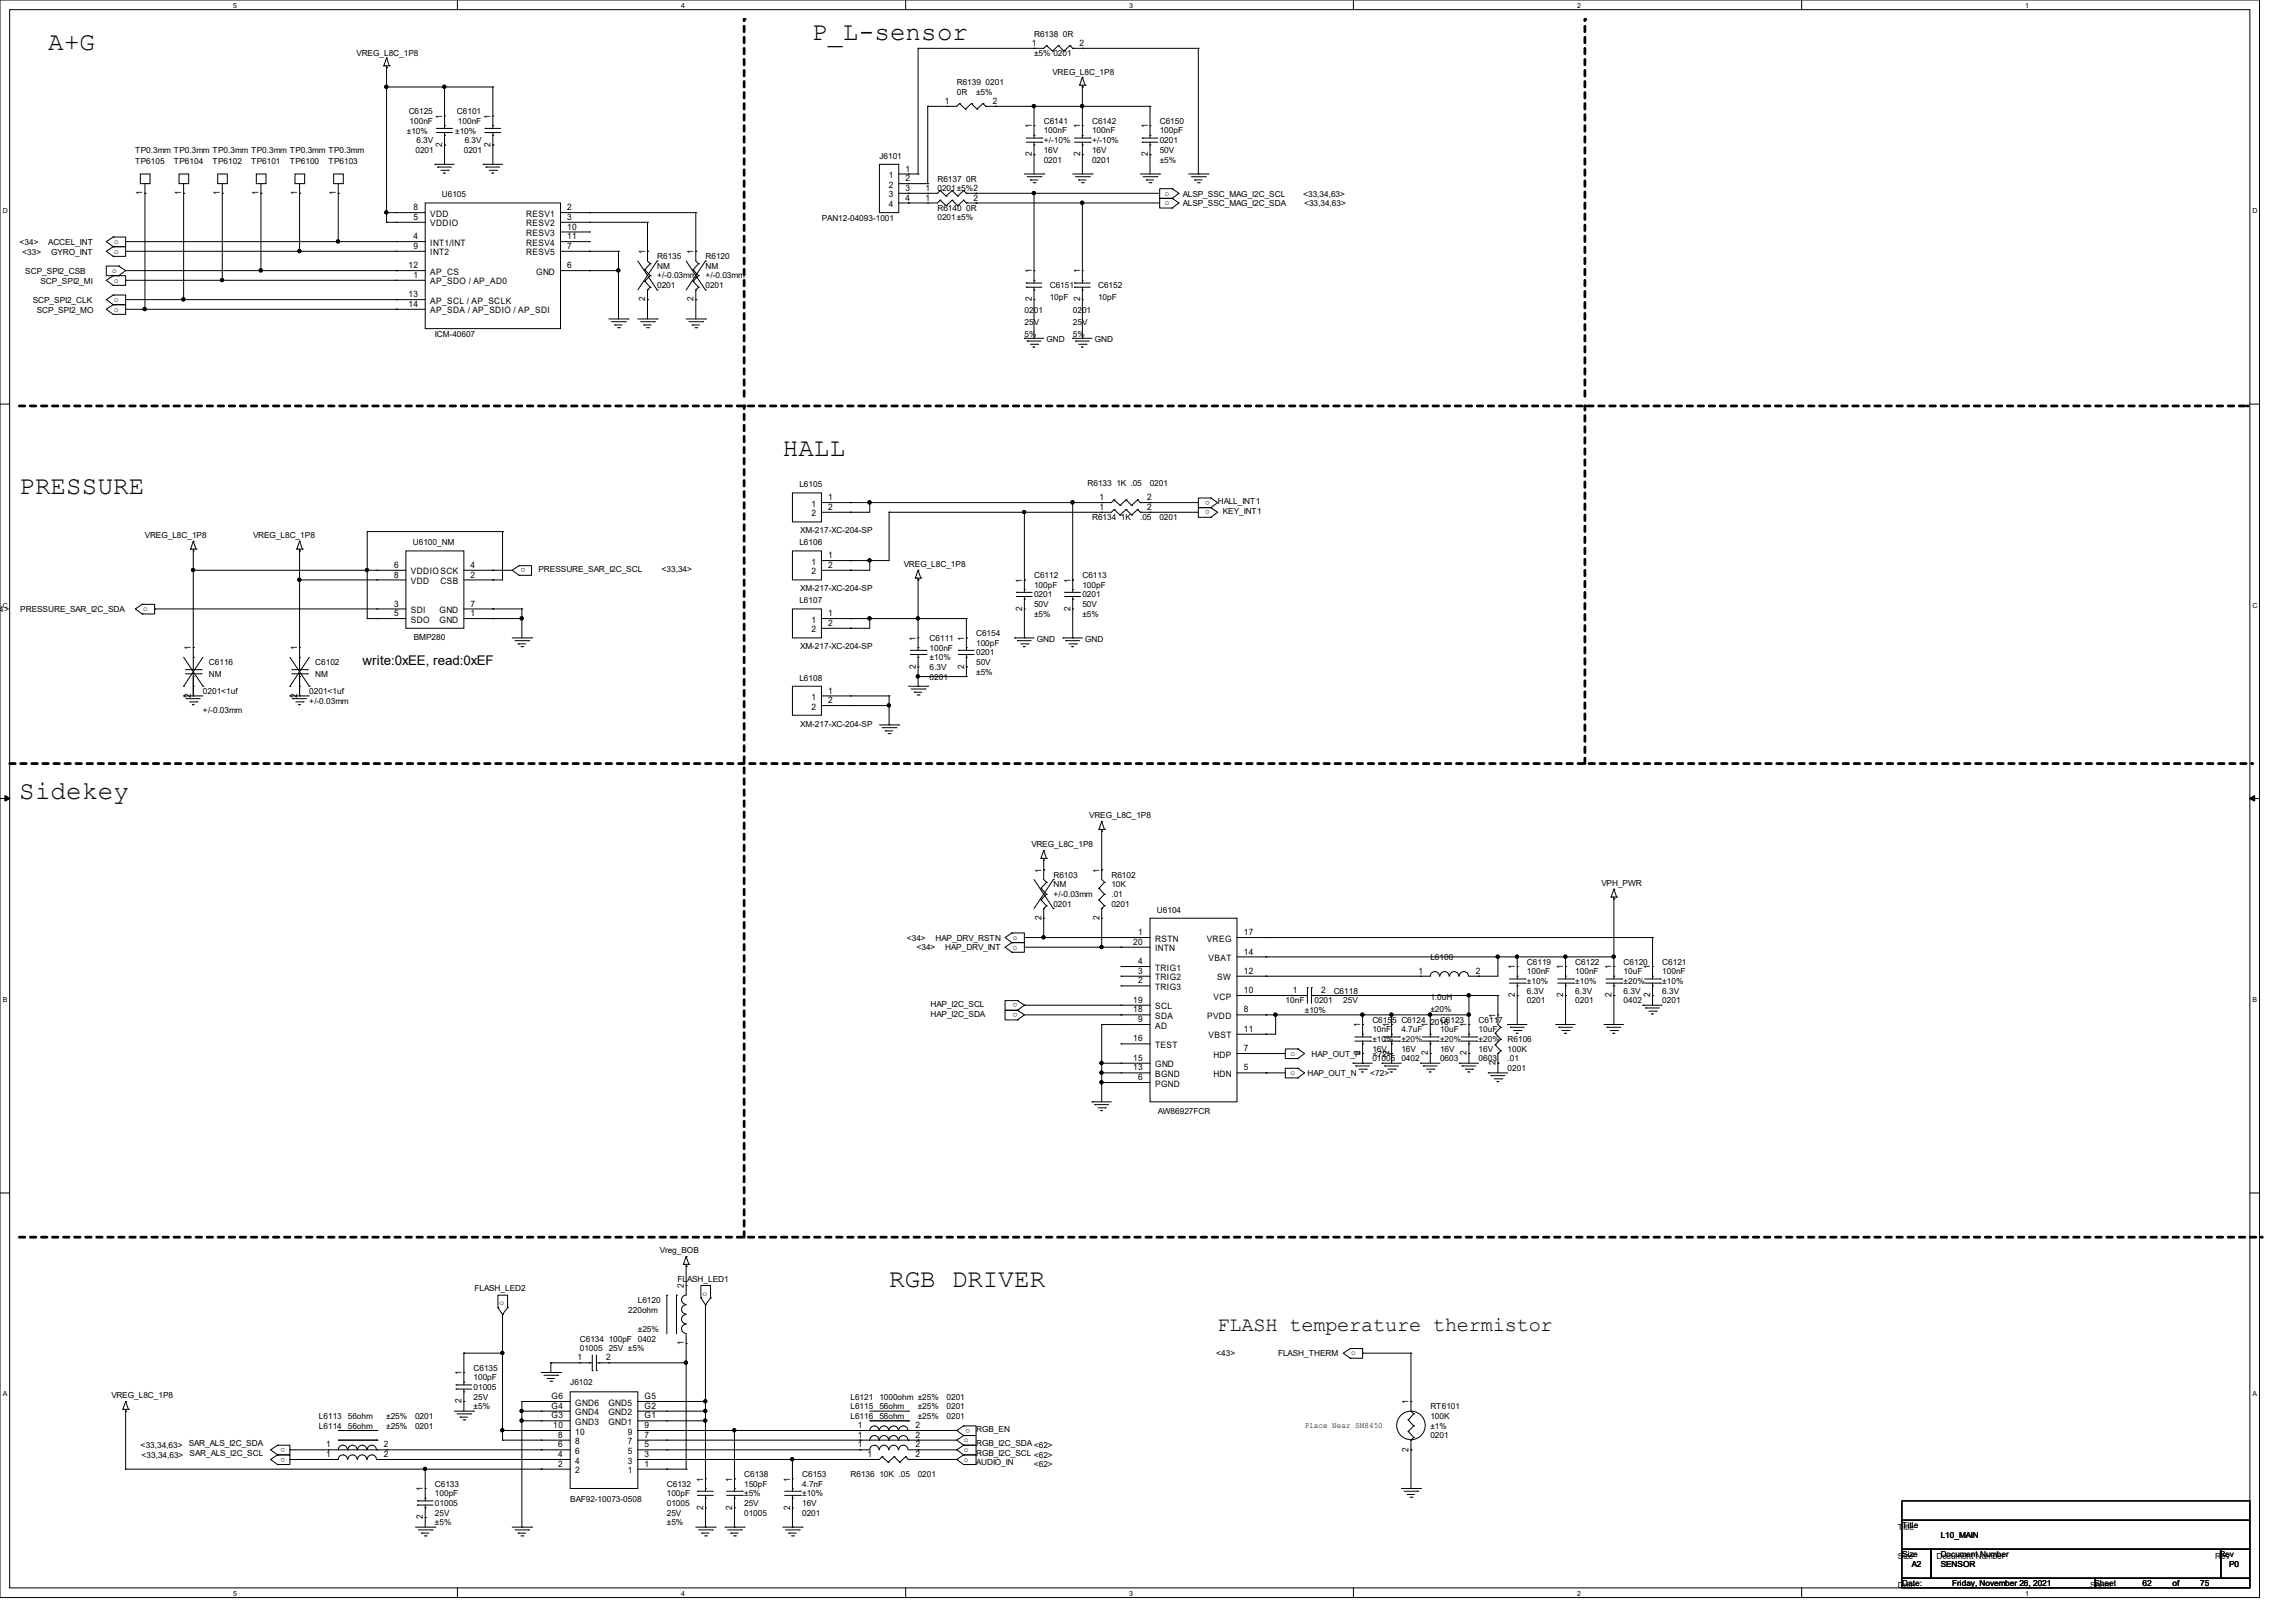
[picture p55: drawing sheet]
<svg xmlns="http://www.w3.org/2000/svg" width="210mm" height="149mm" viewBox="0 0 210 149" stroke-linecap="round" stroke-linejoin="round" font-family="sans-serif">
<defs><g id="words">
<g font-size="2.4">
<text x="4.4" y="4.6">A+G</text>
<text x="74.7" y="3.7">P_L-sensor</text>
<text x="72" y="41.9">HALL</text>
<text x="1.8" y="45.5">PRESSURE</text>
<text x="1.8" y="73.5">Sidekey</text>
<text x="81.8" y="118.4">RGB DRIVER</text>
</g>
<text font-size="1.9" x="112" y="122.4">FLASH temperature thermistor</text>
<text font-size="1.2" x="33.4" y="61.2">write:0xEE, read:0xEF</text>
<g font-size=".8">
<text x="32.8" y="5.2">VREG_L8C_1P8</text>
<text x="94.9" y="4.2">1</text>
<text x="95.1" y="3.4">R6138 0R</text>
<text x="95.1" y="5.2">±5% 0201</text>
<text x="99.3" y="4.2">2</text>
<text x="37.6" y="10.5">C6125</text>
<text x="37.7" y="11.4">100nF</text>
<text x="40.7" y="10.9" transform="rotate(-90 40.7 10.9)">1</text>
<text x="42" y="10.5">C6101</text>
<text x="42.1" y="11.4">100nF</text>
<text x="45.1" y="10.9" transform="rotate(-90 45.1 10.9)">1</text>
<text x="86.9" y="9.6">1</text>
<text x="88" y="7.8">R6139</text>
<text x="88" y="8.7">0R</text>
<text x="89.8" y="8.7">±5%</text>
<text x="90.7" y="7.8">0201</text>
<text x="91.3" y="9.6">2</text>
<text x="94.9" y="11.8" transform="rotate(-90 94.9 11.8)">1</text>
<text x="96" y="11.4">C6141</text>
<text x="96.8" y="6.9">VREG_L8C_1P8</text>
<text x="99.4" y="11.8" transform="rotate(-90 99.4 11.8)">1</text>
<text x="100.5" y="11.4">C6142</text>
<text x="105.6" y="11.8" transform="rotate(-90 105.6 11.8)">1</text>
<text x="106.7" y="11.4">C6150</text>
<text x="12.4" y="15.1">TP6105</text>
<text x="12.4" y="14.1">TP0.3mm TP0.3mm TP0.3mm TP0.3mm TP0.3mm TP0.3mm</text>
<text x="13.1" y="18" transform="rotate(-90 13.1 18)">1</text>
<text x="16" y="15.1">TP6104</text>
<text x="16.7" y="18" transform="rotate(-90 16.7 18)">1</text>
<text x="19.6" y="15.1">TP6102</text>
<text x="20.2" y="18" transform="rotate(-90 20.2 18)">1</text>
<text x="23.1" y="15.1">TP6101</text>
<text x="23.8" y="18" transform="rotate(-90 23.8 18)">1</text>
<text x="26.7" y="15.1">TP6100</text>
<text x="27.3" y="18" transform="rotate(-90 27.3 18)">1</text>
<text x="30.2" y="15.1">TP6103</text>
<text x="30.9" y="18" transform="rotate(-90 30.9 18)">1</text>
<text x="37.4" y="12.3">±10%</text>
<text x="38.2" y="14.1">0201</text>
<text x="38.3" y="13.2">6.3V</text>
<text x="40.7" y="13.5" transform="rotate(-90 40.7 13.5)">2</text>
<text x="41.9" y="12.3">±10%</text>
<text x="42.7" y="14.1">0201</text>
<text x="42.8" y="13.2">6.3V</text>
<text x="45.1" y="13.5" transform="rotate(-90 45.1 13.5)">2</text>
<text x="80.9" y="14.6">J6101</text>
<text x="81.7" y="17.3">2</text>
<text x="81.7" y="16.4">1</text>
<text x="83.3" y="16.7">2</text>
<text x="83.3" y="17.6">3</text>
<text x="83.3" y="15.8">1</text>
<text x="85.1" y="17.6">1</text>
<text x="86.2" y="16.7">R6137 0R</text>
<text x="86.2" y="17.6">0201±5%2</text>
<text x="94.9" y="14.4" transform="rotate(-90 94.9 14.4)">2</text>
<text x="96" y="12.3">100nF</text>
<text x="96" y="14.9">0201</text>
<text x="96" y="14.1">16V</text>
<text x="96" y="13.2">+/-10%</text>
<text x="99.4" y="14.4" transform="rotate(-90 99.4 14.4)">2</text>
<text x="100.5" y="12.3">100nF</text>
<text x="100.5" y="14.9">0201</text>
<text x="100.5" y="14.1">16V</text>
<text x="100.5" y="13.2">+/-10%</text>
<text x="105.6" y="14.4" transform="rotate(-90 105.6 14.4)">2</text>
<text x="106.7" y="12.3">100pF</text>
<text x="106.7" y="13.2">0201</text>
<text x="106.7" y="14.1">50V</text>
<text x="106.7" y="14.9">±5%</text>
<text x="107.1" y="18">o</text>
<text x="1.8" y="22.5">&lt;34&gt;</text>
<text x="2" y="23.4">&lt;33&gt;</text>
<text x="4.4" y="22.5">ACCEL_INT</text>
<text x="4.7" y="23.4">GYRO_INT</text>
<text x="10.5" y="22.4">o</text>
<text x="10.5" y="23.3">o</text>
<text x="38" y="22">4</text>
<text x="38" y="20.2">5</text>
<text x="38" y="19.3">8</text>
<text x="38" y="22.9">9</text>
<text x="39.6" y="22.6">INT1/INT</text>
<text x="39.6" y="20.8">VDDIO</text>
<text x="39.6" y="19.9">VDD</text>
<text x="39.6" y="23.5">INT2</text>
<text x="40.6" y="18.2">U6105</text>
<text x="48.4" y="19.9">RESV1</text>
<text x="48.4" y="20.8">RESV2</text>
<text x="48.4" y="23.5">RESV5</text>
<text x="48.4" y="21.7">RESV3</text>
<text x="48.4" y="22.6">RESV4</text>
<text x="52.2" y="19.3">2</text>
<text x="52.2" y="20.2">3</text>
<text x="52.2" y="22.9">7</text>
<text x="52.2" y="21.1">10</text>
<text x="52.2" y="22">11</text>
<text x="59.3" y="23.4" transform="rotate(-90 59.3 23.4)">1</text>
<text x="60.5" y="23.8">R6135</text>
<text x="63.8" y="23.4" transform="rotate(-90 63.8 23.4)">1</text>
<text x="64.9" y="23.8">R6120</text>
<text x="75.6" y="20.3">PAN12-04093-1001</text>
<text x="81.7" y="18.2">3</text>
<text x="81.7" y="19">4</text>
<text x="83.3" y="18.5">4</text>
<text x="85.1" y="18.5">1</text>
<text x="86.2" y="19.4">R6140 0R</text>
<text x="86.2" y="20.3">0201±5%</text>
<text x="89.5" y="18.5">2</text>
<text x="107.1" y="18.9">o</text>
<text x="108.8" y="18.1">ALSP_SSC_MAG_I2C_SCL</text>
<text x="108.8" y="19">ALSP_SSC_MAG_I2C_SDA</text>
<text x="119.9" y="18.1">&lt;33,34,63&gt;</text>
<text x="120" y="19">&lt;33,34,63&gt;</text>
<text x="2.3" y="25.2">SCP_SPI2_CSB</text>
<text x="3" y="27.9">SCP_SPI2_CLK</text>
<text x="3.4" y="28.7">SCP_SPI2_MO</text>
<text x="3.7" y="26.1">SCP_SPI2_MI</text>
<text x="10.3" y="25.1">o</text>
<text x="10.5" y="26">o</text>
<text x="10.5" y="27.8">o</text>
<text x="10.5" y="28.7">o</text>
<text x="37.6" y="24.7">12</text>
<text x="37.6" y="27.3">13</text>
<text x="37.6" y="28.2">14</text>
<text x="38" y="25.6">1</text>
<text x="39.6" y="26.2">AP_SDO / AP_AD0</text>
<text x="39.6" y="25.3">AP_CS</text>
<text x="39.6" y="27.9">AP_SCL / AP_SCLK</text>
<text x="39.6" y="28.8">AP_SDA / AP_SDIO / AP_SDI</text>
<text x="49.3" y="25.3">GND</text>
<text x="52.2" y="24.7">6</text>
<text x="59.3" y="27.7" transform="rotate(-90 59.3 27.7)">2</text>
<text x="60.5" y="24.7">NM</text>
<text x="60.5" y="26.5">0201</text>
<text x="60.5" y="25.6">+/-0.03mm</text>
<text x="63.8" y="27.7" transform="rotate(-90 63.8 27.7)">2</text>
<text x="64.9" y="24.7">NM</text>
<text x="64.9" y="26.5">0201</text>
<text x="64.9" y="25.6">+/-0.03mm</text>
<text x="94.3" y="28.7">0201</text>
<text x="94.3" y="29.9">25V</text>
<text x="94.9" y="27.7" transform="rotate(-90 94.9 27.7)">2</text>
<text x="94.9" y="25.1" transform="rotate(-90 94.9 25.1)">1</text>
<text x="96.6" y="26.5">C6151</text>
<text x="96.6" y="27.6">10pF</text>
<text x="98.7" y="28.7">0201</text>
<text x="98.7" y="29.9">25V</text>
<text x="99.4" y="27.7" transform="rotate(-90 99.4 27.7)">2</text>
<text x="99.4" y="25.1" transform="rotate(-90 99.4 25.1)">1</text>
<text x="101" y="26.5">C6152</text>
<text x="101" y="27.6">10pF</text>
<text x="40" y="31">ICM-40607</text>
<text x="94.3" y="31">5%</text>
<text x="96.3" y="31.5">GND</text>
<text x="98.7" y="31">5%</text>
<text x="100.7" y="31.5">GND</text>
<text x="73.5" y="44.8">L6105</text>
<text x="74.6" y="46.6">1</text>
<text x="74.6" y="47.5">2</text>
<text x="76.2" y="46">1</text>
<text x="76.2" y="46.9">2</text>
<text x="100" y="44.7">R6133 1K .05</text>
<text x="100.5" y="47.8">R6134 1K</text>
<text x="101.1" y="46">1</text>
<text x="101.1" y="46.9">1</text>
<text x="104.9" y="47.8">.05</text>
<text x="105.5" y="46">2</text>
<text x="105.5" y="46.9">2</text>
<text x="105.8" y="44.7">0201</text>
<text x="106.6" y="47.8">0201</text>
<text x="111.3" y="46.1" transform="rotate(-180 111.3 46.1)">o</text>
<text x="111.3" y="46.9" transform="rotate(-180 111.3 46.9)">o</text>
<text x="112" y="46.4">HALL_INT1</text>
<text x="112.5" y="47.3">KEY_INT1</text>
<text x="13.3" y="49.4">VREG_L8C_1P8</text>
<text x="23.3" y="49.4">VREG_L8C_1P8</text>
<text x="36.2" y="52.2">6</text>
<text x="36.2" y="53.1">8</text>
<text x="37.8" y="52.8">VDDIO SCK</text>
<text x="37.8" y="53.7">VDD</text>
<text x="38" y="50.2">U6100_NM</text>
<text x="40.5" y="53.7">CSB</text>
<text x="43.3" y="53.1">2</text>
<text x="43.3" y="52.2">4</text>
<text x="48.3" y="52.3" transform="rotate(-180 48.3 52.3)">o</text>
<text x="49.5" y="52.6">PRESSURE_SAR_I2C_SCL</text>
<text x="60.9" y="52.6">&lt;33,34&gt;</text>
<text x="73.5" y="50.2">L6106</text>
<text x="73.6" y="49.1">XM-217-XC-204-SP</text>
<text x="74.6" y="51.9">1</text>
<text x="74.6" y="52.8">2</text>
<text x="76.2" y="51.3">1</text>
<text x="76.2" y="52.2">2</text>
<text x="83.1" y="52.1">VREG_L8C_1P8</text>
<text x="94" y="53.6" transform="rotate(-90 94 53.6)">1</text>
<text x="95.1" y="53.2">C6112</text>
<text x="98.5" y="53.6" transform="rotate(-90 98.5 53.6)">1</text>
<text x="99.6" y="53.2">C6113</text>
<text x="-.6" y="56.3">,34&gt;</text>
<text x="1.9" y="56.3">PRESSURE_SAR_I2C_SDA</text>
<text x="13.2" y="56.2">o</text>
<text x="17.6" y="59.8" transform="rotate(-90 17.6 59.8)">1</text>
<text x="27.3" y="59.8" transform="rotate(-90 27.3 59.8)">1</text>
<text x="36.2" y="55.8">3</text>
<text x="36.2" y="56.7">5</text>
<text x="37.8" y="56.4">SDI</text>
<text x="37.8" y="57.3">SDO</text>
<text x="38.1" y="58.9">BMP280</text>
<text x="40.4" y="57.3">GND</text>
<text x="40.4" y="56.4">GND</text>
<text x="43.3" y="56.7">1</text>
<text x="43.3" y="55.8">7</text>
<text x="73.5" y="55.5">L6107</text>
<text x="73.6" y="54.4">XM-217-XC-204-SP</text>
<text x="73.6" y="59.7">XM-217-XC-204-SP</text>
<text x="74.6" y="57.3">1</text>
<text x="74.6" y="58.2">2</text>
<text x="76.2" y="56.7">1</text>
<text x="76.2" y="57.6">2</text>
<text x="84.2" y="58.9" transform="rotate(-90 84.2 58.9)">1</text>
<text x="85.5" y="59">C6111</text>
<text x="85.5" y="59.9">100nF</text>
<text x="88.7" y="58.9" transform="rotate(-90 88.7 58.9)">1</text>
<text x="89.8" y="58.5">C6154</text>
<text x="89.8" y="59.4">100pF</text>
<text x="94" y="56.2" transform="rotate(-90 94 56.2)">2</text>
<text x="95.1" y="54.1">100pF</text>
<text x="95.1" y="55">0201</text>
<text x="95.1" y="55.8">50V</text>
<text x="95.1" y="56.7">±5%</text>
<text x="95.4" y="59.1">GND</text>
<text x="98.5" y="56.2" transform="rotate(-90 98.5 56.2)">2</text>
<text x="99.6" y="54.1">100pF</text>
<text x="99.6" y="55">0201</text>
<text x="99.6" y="55.8">50V</text>
<text x="99.6" y="56.7">±5%</text>
<text x="99.8" y="59.1">GND</text>
<text x="17.6" y="64.2" transform="rotate(-90 17.6 64.2)">2</text>
<text x="18.7" y="63.8">0201&lt;1uf</text>
<text x="18.7" y="65.6">+/-0.03mm</text>
<text x="19.2" y="61.2">C6116</text>
<text x="19.2" y="62.2">NM</text>
<text x="27.3" y="64.2" transform="rotate(-90 27.3 64.2)">2</text>
<text x="28.5" y="63.8">0201&lt;1uf</text>
<text x="28.5" y="64.7">+/-0.03mm</text>
<text x="29" y="61.2">C6102</text>
<text x="29" y="62.2">NM</text>
<text x="73.5" y="62.6">L6108</text>
<text x="74.6" y="64.4">1</text>
<text x="74.6" y="65.3">2</text>
<text x="76.2" y="63.8">1</text>
<text x="76.2" y="64.7">2</text>
<text x="84.2" y="61.5" transform="rotate(-90 84.2 61.5)">2</text>
<text x="85.5" y="62.5">0201</text>
<text x="85.5" y="61.6">6.3V</text>
<text x="85.5" y="60.8">±10%</text>
<text x="88.7" y="61.5" transform="rotate(-90 88.7 61.5)">2</text>
<text x="89.8" y="60.3">0201</text>
<text x="89.8" y="61.2">50V</text>
<text x="89.8" y="62.1">±5%</text>
<text x="73.6" y="66.8">XM-217-XC-204-SP</text>
<text x="94.9" y="77.9">VREG_L8C_1P8</text>
<text x="100.2" y="75.2">VREG_L8C_1P8</text>
<text x="95.8" y="80.3" transform="rotate(-90 95.8 80.3)">1</text>
<text x="96.9" y="80.7">R6103</text>
<text x="96.9" y="81.6">NM</text>
<text x="96.9" y="83.4">0201</text>
<text x="96.9" y="82.5">+/-0.03mm</text>
<text x="101.1" y="80.3" transform="rotate(-90 101.1 80.3)">1</text>
<text x="102.2" y="80.7">R6102</text>
<text x="102.2" y="81.6">10K</text>
<text x="102.2" y="82.5">.01</text>
<text x="102.2" y="83.4">0201</text>
<text x="106.4" y="83.9">U6104</text>
<text x="147.3" y="81.4">VPH_PWR</text>
<text x="83.4" y="86.5">&lt;34&gt;</text>
<text x="84.3" y="87.4">&lt;34&gt;</text>
<text x="86.1" y="86.5">HAP_DRV_RSTN</text>
<text x="87" y="87.4">HAP_DRV_INT</text>
<text x="93.2" y="86.4">o</text>
<text x="93.2" y="87.3">o</text>
<text x="95.8" y="84.6" transform="rotate(-90 95.8 84.6)">2</text>
<text x="101.1" y="84.6" transform="rotate(-90 101.1 84.6)">2</text>
<text x="104.2" y="86.9">20</text>
<text x="104.7" y="86">1</text>
<text x="104.7" y="88.7">4</text>
<text x="104.7" y="89.6">3</text>
<text x="106.3" y="86.6">RSTN</text>
<text x="106.3" y="87.5">INTN</text>
<text x="106.3" y="89.3">TRIG1</text>
<text x="111" y="86.6">VREG</text>
<text x="111.2" y="88.4">VBAT</text>
<text x="114.4" y="86">17</text>
<text x="114.4" y="87.8">14</text>
<text x="114.4" y="89.6">12</text>
<text x="130.5" y="89.6">1</text>
<text x="131.6" y="88.3">L6100</text>
<text x="135.8" y="89.6">2</text>
<text x="139.4" y="89.2" transform="rotate(-90 139.4 89.2)">1</text>
<text x="140.5" y="88.7">C6119</text>
<text x="140.5" y="89.6">100nF</text>
<text x="143.8" y="89.2" transform="rotate(-90 143.8 89.2)">1</text>
<text x="144.9" y="88.7">C6122</text>
<text x="144.9" y="89.6">100nF</text>
<text x="148.2" y="89.2" transform="rotate(-90 148.2 89.2)">1</text>
<text x="149.4" y="88.7">C6120</text>
<text x="149.4" y="89.6">10uF</text>
<text x="151.8" y="89.2" transform="rotate(-90 151.8 89.2)">1</text>
<text x="152.9" y="88.7">C6121</text>
<text x="152.9" y="89.6">100nF</text>
<text x="85.6" y="92.6">HAP_I2C_SCL</text>
<text x="85.6" y="93.5">HAP_I2C_SDA</text>
<text x="93.6" y="92.3" transform="rotate(-180 93.6 92.3)">o</text>
<text x="93.6" y="93.2" transform="rotate(-180 93.6 93.2)">o</text>
<text x="104.2" y="92.2">19</text>
<text x="104.2" y="93.1">18</text>
<text x="104.2" y="95.8">16</text>
<text x="104.7" y="90.5">2</text>
<text x="104.7" y="94">9</text>
<text x="106.3" y="90.2">TRIG2</text>
<text x="106.3" y="91.1">TRIG3</text>
<text x="106.3" y="92.8">SCL</text>
<text x="106.3" y="93.7">SDA</text>
<text x="106.3" y="94.6">AD</text>
<text x="111" y="93.7">PVDD</text>
<text x="111.2" y="95.5">VBST</text>
<text x="111.6" y="91.9">VCP</text>
<text x="112" y="90.2">SW</text>
<text x="114.4" y="93.1">8</text>
<text x="114.4" y="94.9">11</text>
<text x="114.4" y="91.3">10</text>
<text x="118.3" y="92.3">10nF</text>
<text x="118.9" y="91.4">1</text>
<text x="120" y="93.2">±10%</text>
<text x="120.9" y="92.3">0201</text>
<text x="121.5" y="91.4">2</text>
<text x="122.7" y="91.4">C6118</text>
<text x="123.6" y="92.3">25V</text>
<text x="125.1" y="94.5" transform="rotate(-90 125.1 94.5)">1</text>
<text x="126.2" y="94.1">C6155 C6124</text>
<text x="126.2" y="95">10nF</text>
<text x="126.2" y="95.8">±10%</text>
<text x="127.8" y="94.5" transform="rotate(-90 127.8 94.5)">1</text>
<text x="128.9" y="95">4.7uF</text>
<text x="128.9" y="95.8">±20%</text>
<text x="131.4" y="94.5" transform="rotate(-90 131.4 94.5)">1</text>
<text x="131.6" y="92">1.0uH</text>
<text x="131.6" y="93.1">±20%</text>
<text x="131.6" y="94.2">2016</text>
<text x="132.5" y="94.1">C6123</text>
<text x="132.5" y="95">10uF</text>
<text x="132.5" y="95.8">±20%</text>
<text x="134.9" y="94.5" transform="rotate(-90 134.9 94.5)">1</text>
<text x="136" y="94.1">C6117</text>
<text x="136" y="95">10uF</text>
<text x="136" y="95.8">±20%</text>
<text x="137.6" y="93.6" transform="rotate(-90 137.6 93.6)">1</text>
<text x="138.7" y="95.8">R6106</text>
<text x="139.4" y="91.7" transform="rotate(-90 139.4 91.7)">2</text>
<text x="140.5" y="92.3">0201</text>
<text x="140.5" y="91.4">6.3V</text>
<text x="140.5" y="90.5">±10%</text>
<text x="143.8" y="91.7" transform="rotate(-90 143.8 91.7)">2</text>
<text x="144.9" y="92.3">0201</text>
<text x="144.9" y="91.4">6.3V</text>
<text x="144.9" y="90.5">±10%</text>
<text x="148.2" y="91.7" transform="rotate(-90 148.2 91.7)">2</text>
<text x="149.4" y="92.3">0402</text>
<text x="149.4" y="91.4">6.3V</text>
<text x="149.4" y="90.5">±20%</text>
<text x="151.8" y="91.7" transform="rotate(-90 151.8 91.7)">2</text>
<text x="152.9" y="92.3">0201</text>
<text x="152.9" y="91.4">6.3V</text>
<text x="152.9" y="90.5">±10%</text>
<text x="104.2" y="97.6">15</text>
<text x="104.2" y="98.5">13</text>
<text x="104.7" y="99.3">6</text>
<text x="106.3" y="96.4">TEST</text>
<text x="106.3" y="98.2">GND</text>
<text x="106.3" y="99.1">BGND</text>
<text x="106.3" y="99.9">PGND</text>
<text x="111.6" y="97.3">HDP</text>
<text x="111.6" y="99.1">HDN</text>
<text x="114.4" y="96.7">7</text>
<text x="114.4" y="98.5">5</text>
<text x="118.7" y="97.1">o</text>
<text x="118.7" y="98.9">o</text>
<text x="120.3" y="99">HAP_OUT_N</text>
<text x="120.7" y="97.2">HAP_OUT_P</text>
<text x="125.1" y="97.1" transform="rotate(-90 125.1 97.1)">2</text>
<text x="126" y="99">&lt;72&gt;</text>
<text x="126.2" y="97.6">01005</text>
<text x="126.2" y="96.7">16V</text>
<text x="126.3" y="97.2">&lt;72&gt;</text>
<text x="127.8" y="97.1" transform="rotate(-90 127.8 97.1)">2</text>
<text x="128.9" y="97.6">0402</text>
<text x="128.9" y="96.7">16V</text>
<text x="131.4" y="97.1" transform="rotate(-90 131.4 97.1)">2</text>
<text x="132.5" y="97.6">0603</text>
<text x="132.5" y="96.7">16V</text>
<text x="134.9" y="97.1" transform="rotate(-90 134.9 97.1)">2</text>
<text x="136" y="97.6">0603</text>
<text x="136" y="96.7">16V</text>
<text x="137.6" y="98" transform="rotate(-90 137.6 98)">2</text>
<text x="138.7" y="96.7">100K</text>
<text x="138.7" y="97.6">.01</text>
<text x="138.7" y="98.5">0201</text>
<text x="106.5" y="102.4">AW86927FCR</text>
<text x="43.6" y="118.8">FLASH_LED2</text>
<text x="46" y="119.7" transform="rotate(90 46 119.7)">o</text>
<text x="58.7" y="119.8">L6120</text>
<text x="60.7" y="115.2">Vreg_BOB</text>
<text x="62.3" y="117.9">FLASH_LED1</text>
<text x="62.9" y="118.5" transform="rotate(-90 62.9 118.5)">2</text>
<text x="64.7" y="118.8" transform="rotate(90 64.7 118.8)">o</text>
<text x="53.1" y="125.1">1</text>
<text x="53.3" y="123.4">C6134 100pF</text>
<text x="53.3" y="124.3">01005</text>
<text x="55.8" y="125.1">2</text>
<text x="56" y="124.3">25V ±5%</text>
<text x="57.8" y="120.7">220ohm</text>
<text x="58.7" y="122.5">±25%</text>
<text x="58.7" y="123.4">0402</text>
<text x="62.9" y="123.7" transform="rotate(-90 62.9 123.7)">1</text>
<text x="111.9" y="124.8">&lt;43&gt;</text>
<text x="117.6" y="124.8">FLASH_THERM</text>
<text x="124.3" y="124.7">o</text>
<text x="10.2" y="128.6">VREG_L8C_1P8</text>
<text x="29.3" y="131.4">L6114</text>
<text x="29.3" y="130.5">L6113</text>
<text x="32" y="131.4">56ohm</text>
<text x="32" y="130.5">56ohm</text>
<text x="35.5" y="131.4">±25%</text>
<text x="35.5" y="130.5">±25%</text>
<text x="38.2" y="131.4">0201</text>
<text x="38.2" y="130.5">0201</text>
<text x="42.5" y="129.1" transform="rotate(-90 42.5 129.1)">2</text>
<text x="42.5" y="126.5" transform="rotate(-90 42.5 126.5)">1</text>
<text x="43.6" y="126.1">C6135</text>
<text x="43.6" y="127">100pF</text>
<text x="43.6" y="127.8">01005</text>
<text x="43.6" y="128.7">25V</text>
<text x="43.6" y="129.6">±5%</text>
<text x="50.7" y="130.5">G3</text>
<text x="50.7" y="129.6">G4</text>
<text x="50.7" y="128.7">G6</text>
<text x="50.9" y="131.4">10</text>
<text x="52.5" y="127.4">J6102</text>
<text x="52.9" y="131.9">10</text>
<text x="52.9" y="131.1">GND3</text>
<text x="52.9" y="130.2">GND4</text>
<text x="52.9" y="129.3">GND6</text>
<text x="56" y="131.1">GND1</text>
<text x="56" y="130.2">GND2</text>
<text x="56" y="129.3">GND5</text>
<text x="57.7" y="131.9">9</text>
<text x="59.3" y="130.5">G1</text>
<text x="59.3" y="129.6">G2</text>
<text x="59.3" y="128.7">G5</text>
<text x="59.3" y="131.4">9</text>
<text x="78.2" y="129.6">L6115</text>
<text x="78.2" y="130.5">L6116</text>
<text x="78.2" y="128.7">L6121</text>
<text x="78.9" y="131.4">1</text>
<text x="80.9" y="129.6">56ohm</text>
<text x="80.9" y="130.5">56ohm</text>
<text x="80.9" y="128.7">1000ohm ±25%</text>
<text x="84.2" y="131.4">2</text>
<text x="84.4" y="129.6">±25%</text>
<text x="84.4" y="130.5">±25%</text>
<text x="87.1" y="129.6">0201</text>
<text x="87.1" y="130.5">0201</text>
<text x="87.1" y="128.7">0201</text>
<text x="89.2" y="131.4" transform="rotate(-180 89.2 131.4)">o</text>
<text x="89.8" y="131.7">RGB_EN</text>
<text x="120" y="131.3">Place Near SM8450</text>
<text x="129.6" y="129.2" transform="rotate(-90 129.6 129.2)">1</text>
<text x="131.6" y="129.6">RT6101</text>
<text x="131.6" y="130.5">100K</text>
<text x="131.6" y="131.4">±1%</text>
<text x="12.9" y="133.2">&lt;33,34,63&gt;</text>
<text x="13" y="134.1">&lt;33,34,63&gt;</text>
<text x="17.4" y="133">SAR_ALS_I2C_SDA</text>
<text x="17.4" y="133.9">SAR_ALS_I2C_SCL</text>
<text x="26.2" y="133.2" transform="rotate(-180 26.2 133.2)">o</text>
<text x="26.2" y="134.1" transform="rotate(-180 26.2 134.1)">o</text>
<text x="30" y="134">1</text>
<text x="30" y="133.1">1</text>
<text x="35.3" y="134">2</text>
<text x="35.3" y="133.1">2</text>
<text x="38.9" y="137.2" transform="rotate(-90 38.9 137.2)">1</text>
<text x="40" y="136.7">C6133</text>
<text x="40" y="137.6">100pF</text>
<text x="51.4" y="134.9">2</text>
<text x="51.4" y="134">4</text>
<text x="51.4" y="133.1">6</text>
<text x="51.4" y="132.2">8</text>
<text x="52.9" y="135.5">2</text>
<text x="52.9" y="134.6">4</text>
<text x="52.9" y="133.7">6</text>
<text x="52.9" y="132.8">8</text>
<text x="57.7" y="135.5">1</text>
<text x="57.7" y="134.6">3</text>
<text x="57.7" y="133.7">5</text>
<text x="57.7" y="132.8">7</text>
<text x="59.3" y="134.9">1</text>
<text x="59.3" y="134">3</text>
<text x="59.3" y="133.1">5</text>
<text x="59.3" y="132.2">7</text>
<text x="61.3" y="136.7">C6132</text>
<text x="61.3" y="137.6">100pF</text>
<text x="64.7" y="136.3" transform="rotate(-90 64.7 136.3)">1</text>
<text x="67.3" y="136.3" transform="rotate(-90 67.3 136.3)">1</text>
<text x="68.5" y="135.8">C6138</text>
<text x="68.5" y="136.7">150pF</text>
<text x="68.5" y="137.6">±5%</text>
<text x="72.7" y="136.3" transform="rotate(-90 72.7 136.3)">1</text>
<text x="73.8" y="135.8">C6153</text>
<text x="73.8" y="136.7">4.7nF</text>
<text x="73.8" y="137.6">±10%</text>
<text x="78.2" y="135.8">R6136 10K .05</text>
<text x="78.9" y="132.2">1</text>
<text x="78.9" y="133.1">1</text>
<text x="79.8" y="134">1</text>
<text x="84.2" y="134">2</text>
<text x="84.2" y="132.2">2</text>
<text x="84.2" y="133.1">2</text>
<text x="84.4" y="135.8">0201</text>
<text x="88.6" y="132.7">o</text>
<text x="88.6" y="133.6">o</text>
<text x="88.6" y="134.4">o</text>
<text x="89.8" y="133">RGB_I2C_SDA&lt;62&gt;</text>
<text x="89.8" y="133.9">RGB_I2C_SCL &lt;62&gt;</text>
<text x="89.8" y="134.8">AUDIO_IN</text>
<text x="95.1" y="135">&lt;62&gt;</text>
<text x="129.6" y="133.5" transform="rotate(-90 129.6 133.5)">2</text>
<text x="131.6" y="132.3">0201</text>
<text x="38.9" y="139.7" transform="rotate(-90 38.9 139.7)">2</text>
<text x="40" y="138.5">01005</text>
<text x="40" y="139.4">25V</text>
<text x="40" y="140.3">±5%</text>
<text x="52.5" y="138.2">BAF92-10073-0508</text>
<text x="61.3" y="138.5">01005</text>
<text x="61.3" y="139.4">25V</text>
<text x="61.3" y="140.3">±5%</text>
<text x="64.7" y="138.9" transform="rotate(-90 64.7 138.9)">2</text>
<text x="67.3" y="138.9" transform="rotate(-90 67.3 138.9)">2</text>
<text x="68.5" y="139.4">01005</text>
<text x="68.5" y="138.5">25V</text>
<text x="72.7" y="138.9" transform="rotate(-90 72.7 138.9)">2</text>
<text x="73.8" y="139.4">0201</text>
<text x="73.8" y="138.5">16V</text>
<text x="174.6" y="140.7">Title</text>
<text x="174.6" y="143.4">Size</text>
<text x="175" y="140.5">Title</text>
<text x="175" y="143.2">Size</text>
<text x="178.1" y="143.4">Document Number</text>
<text x="178.5" y="143.2">Document Number</text>
<text x="178.5" y="141.4">L10_MAIN</text>
<text x="203.8" y="143.4">Rev</text>
<text x="204.2" y="143.2">Rev</text>
<text x="174.6" y="146">Date:</text>
<text x="175" y="145.9">Date:</text>
<text x="175.9" y="144.1">A2</text>
<text x="178.5" y="144.1">SENSOR</text>
<text x="179.6" y="145.9">Friday, November 26, 2021</text>
<text x="192.3" y="146">Sheet</text>
<text x="192.7" y="145.9">Sheet</text>
<text x="197.1" y="145.9">62</text>
<text x="199.9" y="145.9">of</text>
<text x="202.4" y="145.9">75</text>
<text x="205" y="144.1">P0</text>
</g>
<g font-size=".6">
<text x="21.5" y=".7">5</text>
<text x="62.7" y=".7">4</text>
<text x="103.9" y=".7">3</text>
<text x="145.1" y=".7">2</text>
<text x="186.3" y=".7">1</text>
<text x=".3" y="19.6">D</text>
<text x="207.2" y="19.6">D</text>
<text x=".3" y="55.9">C</text>
<text x="207.2" y="55.9">C</text>
<text x=".3" y="92.2">B</text>
<text x="207.2" y="92.2">B</text>
<text x=".3" y="128.4">A</text>
<text x="207.2" y="128.4">A</text>
<text x="21.5" y="146.8">5</text>
<text x="62.7" y="146.8">4</text>
<text x="103.9" y="146.8">3</text>
<text x="145.1" y="146.8">2</text>
<text x="186.3" y="146.8">1</text>
</g>
</g></defs>
<path d="M0 0h207.9v146.9h-207.9zM.9 .9h206.1v145.2h-206.1z" fill="none" stroke="#000" stroke-width=".09"/>
<g fill="#fff">
<path d="M21.5 .1h.3v.7h-.3z"/>
<path d="M21.5 146.2h.3v.7h-.3z"/>
</g>
<path d="M42.1 0v.9M42.1 146v.9" fill="none" stroke="#000" stroke-width=".09"/>
<g fill="#fff">
<path d="M62.7 .1h.3v.7h-.3z"/>
<path d="M62.7 146.2h.3v.7h-.3z"/>
</g>
<path d="M83.3 0v.9M83.3 146v.9" fill="none" stroke="#000" stroke-width=".09"/>
<g fill="#fff">
<path d="M103.9 .1h.3v.7h-.3z"/>
<path d="M103.9 146.2h.3v.7h-.3z"/>
</g>
<path d="M124.5 0v.9M124.5 146v.9" fill="none" stroke="#000" stroke-width=".09"/>
<g fill="#fff">
<path d="M145.1 .1h.3v.7h-.3z"/>
<path d="M145.1 146.2h.3v.7h-.3z"/>
</g>
<path d="M165.7 0v.9M165.7 146v.9" fill="none" stroke="#000" stroke-width=".09"/>
<g fill="#fff">
<path d="M186.3 .1h.3v.7h-.3z"/>
<path d="M186.3 146.2h.3v.7h-.3z"/>
<path d="M.3 19h.4v.7h-.4z"/>
<path d="M207.2 19h.5v.7h-.5z"/>
<path d="M.3 55.3h.4v.7h-.4z"/>
<path d="M207.2 55.3h.5v.7h-.5z"/>
</g>
<path d="M0 37.2h.9M207 37.2h.9" fill="none" stroke="#000" stroke-width=".09"/>
<g fill="#fff">
<path d="M.3 91.6h.4v.7h-.4z"/>
<path d="M207.2 91.6h.4v.7h-.4z"/>
</g>
<path d="M0 73.4h.9M207 73.4h.9" fill="none" stroke="#000" stroke-width=".09"/>
<path d="M.5 73.2l.4 .2-.4 .3zM207 73.4l.4-.2v.5z" fill="#000" stroke="#000" stroke-width=".13"/>
<g fill="#fff">
<path d="M.3 127.8h.3v.8h-.3z"/>
<path d="M207.2 127.8h.4v.8h-.4z"/>
</g>
<g fill="none" stroke="#000" stroke-width=".09">
<path d="M12.9 16h.9v.9h-.9zM13.3 17.8h.1M13.3 16.9v11.5M16.5 16h.9v.9h-.9zM16.9 17.8h.1M16.9 16.9v10.7M20 16h.9v.9h-.9zM20.4 17.8h.1M20.4 16.9v8.9M23.6 16h.9v.9h-.9zM24 17.8h.1M24 16.9v8"/>
<path d="M27.1 16h.9v.9h-.9zM27.6 17.8h.1M27.6 16.9v6.2M30.7 16h.9v.9h-.9zM31.1 17.8h.1M31.1 16.9v5.3M35.3 6.1h.1M35.3 6.1h.5M35.6 8h9.7M35.6 19.6h3.5M35.6 8h.1M35.6 19.6h.1"/>
<path d="M35.6 5.3l.2 .8M35.6 6.2h.1M35.6 5.3h.1M35.6 6.1v14.3M35.6 5.3l-.3 .8M35.8 6.1h.1M36.4 19.6h.1M39.1 18.7h12.5v11.5h-12.5zM40 15.1h.1M40 15.1h1.8M40.2 11.8h.1M40.2 12.2h.1"/>
<path d="M40.2 11.8h1.4M40.2 12.2h1.4M40.3 15.4h1.2M40.3 15.4h.1M40.6 15.7h.6M40.8 15.9h.1M40.8 15.9h.2M40.9 11.6h.1M40.9 12.4h.1M40.9 10.7h.1M40.9 13.3h.1M40.9 12.2v2.9"/>
<path d="M40.9 8h.1M40.9 8v3.8M41.2 15.7h.1M44.5 15.1h1.7M44.5 15.1h.1M44.6 11.8h1.5M44.6 12.2h1.5M44.6 11.8h.1M44.6 12.2h.1M44.7 15.4h.1M44.7 15.4h1.3M45 15.7h.7"/>
<path d="M45.3 15.9h.1M45.3 11.6h.1M45.3 12.4h.1M45.3 10.7h.1M45.3 13.3h.1M45.3 12.2v2.9M45.3 8h.1M45.3 8v3.8M45.7 15.7h.1M51.6 19.6h12.4M54.2 19.6h.1M64 19.6h.1"/>
<path d="M64 19.6v4.4l.3 .3M80.9 15.1h1.8v4.5h-1.8zM82.7 16h1.8M82.7 16.9h2.6M83.6 16.9h.1M83.6 17.8h.1M83.6 18.7h.1M83.6 16h.1M84.5 16h.1M84.5 4.4h.1M84.5 4.4v11.6M85.3 17.8h.1"/>
<path d="M85.3 18.7h.1M85.3 9.8h.1M85.3 16.9h.1M85.3 9.8v7.1M86.5 17.5l-.3 .3h-3.5M86.5 18.4l-.3 .3h-3.5M86.5 17.5h.1M86.5 18.4h.1M86.5 17.5l.5 .5M86.5 18.4l.5 .5M87 18h.1M87 18.9h.1"/>
<path d="M87.1 9.8h.1M87.6 17.5h.1M87.6 18.4h.1M87.6 17.5l.5 .5M87.6 18.4l.5 .5M87.6 17.5l-.6 .5M87.6 18.4l-.6 .5M88.1 18h.1M88.1 18.9h.1M88.3 9.5l-.3 .3h-2.7M88.3 9.5h.1M88.3 9.5l.5 .5"/>
<path d="M88.6 17.5h.1M88.6 18.4h.1M88.6 17.5l.3 .3M88.6 18.4l.3 .3M88.6 17.5l-.5 .5M88.6 18.4l-.5 .5M88.8 10h.1M88.9 17.8h.1M88.9 18.7h.1M88.9 17.8h17.8M88.9 18.7h17.8M89.4 9.5l-.6 .5"/>
<path d="M89.4 9.5h.1M89.4 9.5l.5 .5M89.8 17.8h.1M89.8 18.7h.1M89.9 10h.1M90.4 9.5l-.5 .5M90.4 9.5h.1M90.4 9.5l.3 .3M90.7 9.8h.1M90.7 9.8h15.1M91.6 9.8h.1M94.2 16h1.8"/>
<path d="M94.4 12.7h1.4M94.4 13.1h1.4M94.5 16.3h1.3M94.8 16.6h.1M94.8 16.6h.7M95 16.8h.2M95.1 12.4h.1M95.1 13.3h.1M95.1 11.6h.1M95.1 14.2h.1M95.1 4.4h.1M95.1 13.1v2.9"/>
<path d="M95.1 17.8h.1M95.1 9.8h.1M95.1 9.8v2.9M95.1 17.8v8.2M95.2 16.8h.1M95.8 16.3h.1M95.8 12.7h.1M95.8 13.1h.1M96 16h.1M96.3 4.2l-.3 .2h-11.5M96.3 4.2h.1M96.3 4.2l.5 .5"/>
<path d="M96.8 4.7h.1M97.4 4.2h.1M97.4 4.2l.5 .5M97.4 4.2l-.6 .5M97.9 4.7h.1M98.4 4.2h.1M98.4 4.2l.3 .2M98.4 4.2l-.5 .5M98.7 4.4h.1M98.7 4.4h11.5M98.7 16h1.8M98.8 12.7h1.5"/>
<path d="M98.8 13.1h1.5M98.9 16.3h1.3M99.2 16.6h.1M99.2 16.6h.7M99.3 7.8h.1M99.3 7.8h.5M99.5 16.8h.2M99.6 12.4h.1M99.6 13.3h.1M99.6 11.6h.1M99.6 14.2h.1M99.6 4.4h.1"/>
<path d="M99.6 13.1v2.9M99.6 18.7h.1M99.6 9.8h.1M99.6 18.7v7.3M99.6 8h.1M99.6 7.1h.1M99.6 7.8v4.9M99.6 7.1l-.3 .7M99.6 7.1l.2 .7M99.7 16.8h.1M99.8 7.8h.1M100.2 16.3h.1"/>
<path d="M100.3 12.7h.1M100.3 13.1h.1M100.5 16h.1M104.9 16h1.8M105.1 12.7h.1M105.1 13.1h.1M105.1 12.7h1.4M105.1 13.1h1.4M105.2 16.3h1.2M105.5 16.6h.6M105.5 16.6h.1M105.7 16.8h.2"/>
<path d="M105.8 12.4h.1M105.8 13.3h.1M105.8 11.6h.1M105.8 14.2h.1M105.8 13.1v2.9M105.8 9.8h.1M105.8 9.8v2.9M105.9 16.8h.1M106.4 16.3h.1M106.7 16h.1M107.8 17.4l.7 .4-.7 .4M107.8 18.2l.7 .5-.7 .4"/>
<path d="M107.8 17.4h.1M107.8 18.2h.1M107.8 17.4h-1.1v.8h1.1M107.8 19.1h.1M107.8 18.2h-1.1v.9h1.1M109.3 16h1.8M109.6 16.3h1.3M109.9 16.6h.1M109.9 16.6h.7M110.2 16.8h.1M110.2 4.4h.1M110.2 16h.1"/>
<path d="M110.2 4.4v11.6M110.3 16.8h.1M110.9 16.3h.1M111.1 16h.1M10.4 25.4l-.6 .4 .6 .4M10.4 27.1l-.6 .5 .6 .4M10.4 28l-.6 .4 .6 .5M10.4 25.4h.1M10.4 26.2h.1M10.4 25.4h1.2v.8h-1.2M10.4 27.1h.1M10.4 28h.1"/>
<path d="M10.4 27.1h1.2v.9h-1.2M10.4 28.9h.1M10.4 28h1.2v.9h-1.2M10.4 21.8l-.6 .4 .6 .5M10.4 22.7l-.6 .4 .6 .5M10.4 21.8h.1M10.4 22.7h.1M10.4 21.8h1.2v.9h-1.2M10.4 23.6h.1M10.4 22.7h1.2v.9h-1.2M10.9 24.5l.7 .4M10.9 24.5h.1"/>
<path d="M10.9 25.4h.1M10.9 24.5h-1.1v.9h1.1M11.6 24.9l-.7 .5M11.6 25.8h27.5M11.6 22.2h27.5M11.6 24.9h27.5M11.6 23.1h27.5M11.6 27.6h27.5M11.6 28.4h27.5M13.3 28.4h.1M16.9 27.6h.1M20.4 25.8h.1"/>
<path d="M24 24.9h.1M27.6 23.1h.1M31.1 22.2h.1M35.6 20.4h3.5M35.6 20.4h.1M36.4 25.8h.1M36.4 22.2h.1M36.4 20.4h.1M36.4 23.1h.1M36.4 24.9h.1M36.4 27.6h.1M36.4 28.4h.1"/>
<path d="M51.6 20.4h8M51.6 22.2h2.6M51.6 24.9h5.3M51.6 23.1h5.3M51.6 21.3h2.6M54.2 20.4h.1M54.2 24.9h.1M54.2 23.1h.1M54.2 21.3h.1M54.2 22.2h.1M56 29.3h1.8M56.3 29.6h1.2"/>
<path d="M56.6 29.9h.6M56.6 29.9h.1M56.8 30.1h.2M56.9 23.1h.1M56.9 24.9h.1M56.9 23.1v6.2M57 30.1h.1M57.5 29.6h.1M57.8 29.3h.1M58.7 24l1.8 2.7M58.7 29.3h1.8M58.9 29.6h1.3"/>
<path d="M59.2 29.9h.7M59.2 29.9h.1M59.3 24.8h.1M59.3 25.9h.1M59.3 24.8l.5 .6M59.3 25.9l.5 .5M59.5 30.1h.1M59.6 26.7h.1M59.6 23.1h.1M59.6 27.6h.1M59.6 20.4h.1M59.6 26.7v2.6"/>
<path d="M59.6 20.4v3.6l.2 .3M59.6 30.1h.1M59.8 24.3h.1M59.8 25.4h.1M59.8 26.4h.1M59.8 24.3l-.5 .5M59.8 25.4l-.5 .5M59.8 26.4l-.2 .3M60.2 29.6h.1M60.5 24h.1M60.5 26.7h.1M60.5 24l-1.8 2.7"/>
<path d="M60.5 29.3h.1M63.1 24l1.8 2.7M63.1 29.3h1.8M63.4 29.6h1.2M63.7 29.9h.6M63.7 29.9h.1M63.8 24.8h.1M63.8 25.9h.1M63.8 24.8l.5 .6M63.8 25.9l.5 .5M63.9 30.1h.2M64 26.7h.1"/>
<path d="M64 23.1h.1M64 27.6h.1M64 26.7v2.6M64.1 30.1h.1M64.3 24.3h.1M64.3 25.4h.1M64.3 26.4h.1M64.3 24.3l-.5 .5M64.3 25.4l-.5 .5M64.3 26.4l-.3 .3M64.6 29.6h.1M64.9 24l-1.8 2.7"/>
<path d="M64.9 24h.1M64.9 26.7h.1M64.9 29.3h.1M94.2 31.1h.1M94.2 31.1h1.8M94.4 26h1.4M94.4 26.4h1.4M94.4 26h.1M94.4 26.4h.1M94.5 31.4h.1M94.5 31.4h1.3M94.8 31.7h.7"/>
<path d="M95 31.9h.1M95 31.9h.2M95.1 25.8h.1M95.1 26.7h.1M95.1 24.9h.1M95.1 27.6h.1M95.1 26.4v4.7M95.1 31.1h.1M95.5 31.7h.1M98.7 31.1h.1M98.7 31.1h1.8M98.8 26h1.5"/>
<path d="M98.8 26.4h1.5M98.8 26h.1M98.8 26.4h.1M98.9 31.4h.1M98.9 31.4h1.3M99.2 31.7h.7M99.5 31.9h.1M99.5 31.9h.2M99.6 25.8h.1M99.6 26.7h.1M99.6 24.9h.1M99.6 27.6h.1"/>
<path d="M99.6 26.4v4.7M99.6 31.1h.1M99.9 31.7h.1M13.1 55.6l-.7 .4 .7 .5M13.1 55.6h.1M13.1 56.5h.1M13.1 55.6h1.1v.9h-1.1M14.2 56h.1M14.2 56h23.1M17.5 50.5h.1M17.5 50.5h.5M17.8 59.6h.1"/>
<path d="M17.8 52.5h.1M17.8 52.5h19.5M17.8 49.8l.2 .7M17.8 50.7h.1M17.8 49.8h.1M17.8 50.5v11.1M17.8 49.8l-.3 .7M18 50.5h.1M27.3 50.5h.1M27.3 50.5h.5M27.6 59.6h.1M27.6 53.3h9.7"/>
<path d="M27.6 53.3h.1M27.6 49.8l.2 .7M27.6 50.7h.1M27.6 49.8h.1M27.6 50.5v11.1M27.6 49.8l-.3 .7M27.8 50.5h.1M33.8 56.9h3.5M33.8 48.9h.1M33.8 52.5h.1M33.8 56.9h.1M33.8 48.9v8"/>
<path d="M33.8 48.9h12.4M34.7 56h.1M34.7 56.9h.1M34.7 52.5h.1M34.7 53.3h.1M37.3 50.7h5.4v7.1h-5.4zM42.7 56.9h5.3M42.7 52.5h4.4M42.7 56h5.3M45.3 56.9h.1M45.3 53.3h.1M45.3 52.5h.1"/>
<path d="M45.3 56h.1M46.2 48.9h.1M46.2 48.9v4.4h-3.5M47.1 58.7h1.8M47.1 52.5l.7 .4M47.4 58.9h1.2M47.7 59.2h.6M47.7 59.2h.1M47.8 52l-.7 .5M47.8 52.9h.1M47.8 52h.1M47.8 52h1.1v.9h-1.1"/>
<path d="M47.9 59.5h.2M48 56h.1M48 56.9h.1M48 56v2.7M48.1 59.5h.1M48.6 58.9h.1M48.9 58.7h.1M72.9 50.7h2.7v2.6h-2.7zM72.9 56h2.7v2.7h-2.7zM72.9 45.3h2.7v2.7h-2.7zM75.6 56.9h13.3M78.2 51.6h.1"/>
<path d="M78.2 52.5h.1M78.2 56.9h.1M78.2 57.8h.1M78.2 46.2h.1M78.2 47.1h.1M80 56.9h.1M80 46.2h.1M80 51.6h.1M80 51.6v.9h-4.4M80 56.9v.9h-4.4M80 46.2v.9h-4.4M81.8 47.1h.1"/>
<path d="M81.8 47.1v4.5h-6.2M83.7 59.8h1.5M84.2 53.2h.1M84.2 53.2h.5M84.5 59.6h.1M84.5 58.7h.1M84.5 56.9h.1M84.5 52.5l-.3 .7M84.5 53.3h.1M84.5 52.5h.1M84.5 53.2v6.6M84.5 52.5l.2 .7"/>
<path d="M84.7 53.2h.1M85.2 59.8h.1M88.2 59.8h1.4M88.2 59.8h.1M88.9 59.6h.1M88.9 58.7h.1M88.9 56.9h.1M88.9 56.9v2.9M93.3 58.7h.1M93.3 58.7h1.8M93.5 54.5h.1M93.5 54.9h.1"/>
<path d="M93.5 54.5h1.5M93.5 54.9h1.5M93.6 58.9h.1M93.6 58.9h1.3M93.9 59.2h.7M94.1 59.5h.2M94.1 59.5h.1M94.2 54.2h.1M94.2 55.1h.1M94.2 53.3h.1M94.2 56h.1M94.2 54.9v3.8"/>
<path d="M94.2 58.7h.1M94.2 47.1h.1M94.2 47.1v7.4M94.6 59.2h.1M97.8 58.7h1.8M97.8 58.7h.1M98 54.5h.1M98 54.9h.1M98 54.5h1.4M98 54.9h1.4M98 58.9h1.3M98 58.9h.1"/>
<path d="M98.3 59.2h.7M98.6 59.5h.2M98.6 59.5h.1M98.7 54.2h.1M98.7 55.1h.1M98.7 53.3h.1M98.7 56h.1M98.7 54.9v3.8M98.7 58.7h.1M98.7 46.2h.1M98.7 46.2v8.3M99 59.2h.1"/>
<path d="M101.3 46.2h.1M101.3 47.1h.1M102.5 46l-.3 .2h-26.6M102.5 46.9l-.3 .2h-20.4M102.5 46h.1M102.5 46.9h.1M102.5 46l.5 .5M102.5 46.9l.5 .5M103 46.5h.1M103 47.4h.1M103.6 46l-.6 .5M103.6 46.9l-.6 .5"/>
<path d="M103.6 46h.1M103.6 46.9h.1M103.6 46l.5 .5M103.6 46.9l.5 .5M104.1 46.5h.1M104.1 47.4h.1M104.6 46l-.5 .5M104.6 46.9l-.5 .5M104.6 46h.1M104.6 46.9h.1M104.6 46l.3 .2M104.6 46.9l.3 .2"/>
<path d="M104.9 46.2h.1M104.9 47.1h.1M104.9 46.2h5.3M104.9 47.1h5.3M105.8 46.2h.1M105.8 47.1h.1M111.4 45.8l.6 .4-.6 .5M111.4 46.7l.6 .4-.6 .5M111.4 46.7h.1M111.4 45.8h.1M111.4 45.8h-1.2v.9h1.2M111.4 47.6h.1"/>
<path d="M111.4 46.7h-1.2v.9h1.2M16.9 63.1h.1M16.9 60.5l1.8 2.6M16.9 64h1.8M16.9 64h.1M17.1 61.6h1.4M17.1 62h1.4M17.1 64.3h.1M17.1 64.3h1.3M17.4 64.6h.7M17.7 64.8h.2M17.7 64.8h.1"/>
<path d="M17.8 60.5h.1M17.8 63.1h.1M17.8 64h.1M17.8 62.2h.1M17.8 62v2M18.1 64.6h.1M18.5 61.6h.1M18.5 62h.1M18.7 63.1h.1M18.7 60.5l-1.8 2.6M26.7 63.1h.1M26.7 60.5l1.7 2.6"/>
<path d="M26.7 64h.1M26.7 64h1.7M26.8 61.6h1.5M26.8 62h1.5M26.9 64.3h1.3M26.9 64.3h.1M27.2 64.6h.7M27.5 64.8h.1M27.6 60.5h.1M27.6 63.1h.1M27.6 64h.1M27.6 62v2"/>
<path d="M27.6 62.2h.1M27.9 64.6h.1M28.3 61.6h.1M28.3 62h.1M28.4 63.1h.1M28.4 60.5l-1.7 2.6M72.9 63.1h2.7v2.7h-2.7zM75.6 64h6.2M75.6 64.9h6.2M78.2 64h.1M78.2 64.9h.1M80.9 66.7h1.8"/>
<path d="M81.2 66.9h1.2M81.4 67.2h.7M81.4 67.2h.1M81.7 67.5h.2M81.8 64.9h.1M81.8 66.7h.1M81.8 64h.1M81.8 64v2.7M81.9 67.5h.1M82.4 66.9h.1M82.7 66.7h.1M83.6 63.1h1.7"/>
<path d="M83.7 60.2h1.5M83.8 63.4h1.3M84.1 63.7h.7M84.1 63.7h.1M84.4 63.9h.1M84.5 60.5h.1M84.5 61.3h.1M84.5 60.2v2.9M84.5 63.1h.1M84.5 62.2h4.4M84.5 62.2h.1M84.5 63.9h.1"/>
<path d="M85.1 63.4h.1M85.2 60.2h.1M85.3 63.1h.1M88.2 60.2h1.4M88.2 60.2h.1M88.9 60.5h.1M88.9 61.3h.1M88.9 62.2h.1M88.9 60.2v2M95.8 79h.1M95.8 79h.5M96 79.1h.1"/>
<path d="M96 78.2h.1M96 79v1.9l.3 .3M96 78.2l-.2 .8M96 78.2l.3 .8M96.3 79h.1M101.1 76.3h.1M101.1 76.3h.5M101.3 76.5h.1M101.3 75.6h.1M101.3 76.3v4.6l.3 .3M101.3 75.6l-.2 .7M101.3 75.6l.3 .7"/>
<path d="M101.6 76.3h.1M93.1 85.8l-.6 .4 .6 .5M93.1 86.7l-.6 .4 .6 .5M93.1 85.8h.1M93.1 86.7h.1M93.1 85.8h1.1v.9h-1.1M93.1 87.6h.1M93.1 86.7h1.1v.9h-1.1M93.6 92l.6 .5M93.6 92.9l.6 .4M93.6 92.9h.1M93.6 92h.1"/>
<path d="M93.6 92h-1.1v.9h1.1M93.6 93.8h.1M93.6 92.9h-1.1v.9h1.1M94.2 92.5l-.6 .4M94.2 93.3l-.6 .5M94.2 92.5h.1M94.2 86.2h11.6M94.2 87.1h11.6M94.2 93.3h11.6M94.2 92.5h11.6M95.1 80.9l1.8 2.7M95.8 81.7h.1"/>
<path d="M95.8 82.8h.1M95.8 81.7l.5 .6M95.8 82.8l.5 .5M96 83.6h.1M96 80h.1M96 84.5h.1M96 83.6v2.6M96 86.2h.1M96.3 81.2h.1M96.3 82.3h.1M96.3 83.3h.1M96.3 81.2l-.5 .5"/>
<path d="M96.3 82.3l-.5 .5M96.3 83.3l-.3 .3M96.9 80.9h.1M96.9 83.6h.1M96.9 80.9l-1.8 2.7M101.1 81.7h.1M101.1 82.8h.1M101.1 81.7l.5 .6M101.1 82.8l.5 .5M101.3 83.6h.1M101.3 80h.1M101.3 84.5h.1"/>
<path d="M101.3 83.6v3.5M101.3 87.1h.1M101.3 94.2h.1M101.3 97.8h.1M101.3 98.7h.1M101.3 99.6h.1M101.3 94.2v7.1M101.3 94.2h4.5M101.3 97.8h4.5M101.3 98.7h4.5M101.3 99.6h4.5M101.6 81.2h.1"/>
<path d="M101.6 82.3h.1M101.6 83.3h.1M101.6 81.2l-.5 .5M101.6 82.3l-.5 .5M101.6 83.3l-.3 .3M103.1 88.9h2.7M103.1 89.8h2.7M103.1 90.7h2.7M103.1 96h2.7M103.1 86.2h.1M103.1 87.1h.1M103.1 88.9h.1"/>
<path d="M103.1 89.8h.1M103.1 90.7h.1M103.1 92.5h.1M103.1 93.3h.1M103.1 94.2h.1M103.1 96h.1M103.1 97.8h.1M103.1 98.7h.1M103.1 99.6h.1M105.8 84.5h8v16.8h-8zM113.8 89.8h17.8a.42 .42 0 0 1 .4-.4 .42 .42 0 0 1 .4 .4M113.8 98.7h4.4"/>
<path d="M113.8 86.2h38.2M113.8 93.3h21.3M113.8 88h34.7M113.8 91.6h6.5M113.8 96.9h4.4M116.5 86.2h.1M116.5 88h.1M116.5 89.8h.1M116.5 91.6h.1M116.5 93.3h.1M116.5 95.1h.1M116.5 96.9h.1"/>
<path d="M116.5 98.7h.1M117.3 93.3h.1M117.3 93.3v1.8h-3.5M119.1 91.6h.1M119.4 96.5h.1M119.4 97.4h.1M119.4 96.5h-1.2v.9h1.2M119.4 98.3h.1M119.4 99.1h.1M119.4 98.3h-1.2v.8h1.2M119.4 96.5l.6 .4-.6 .5M119.4 98.3l.6 .4-.6 .4"/>
<path d="M120 91.6h.1M120.3 90.8h.1M120.3 90.8v1.5M120.7 90.8h.1M120.7 91.6h17.1M120.7 90.8v1.5M120.9 91.6h.1M121.8 91.6h.1M124.5 97.8h.1M124.5 97.8h1.7M124.6 95.4h1.5M124.6 95.8h1.5"/>
<path d="M124.7 98h.1M124.7 98h1.3M125 98.3h.7M125.3 98.6h.1M125.3 95.1h.1M125.3 96h.1M125.3 94.2h.1M125.3 96.9h.1M125.3 97.8h.1M125.3 93.3v2.1M125.3 95.8v2M125.3 93.3h.1"/>
<path d="M125.7 98.3h.1M126.1 95.4h.1M126.1 95.8h.1M127.1 97.8h.1M127.1 97.8h1.8M127.3 95.4h1.4M127.3 95.8h1.4M127.4 98h.1M127.4 98h1.3M127.7 98.3h.7M127.9 98.6h.2M127.9 98.6h.1"/>
<path d="M128 95.1h.1M128 96h.1M128 94.2h.1M128 96.9h.1M128 95.8v2M128 93.3h.1M128 93.3v2.1M128.4 98.3h.1M128.7 95.4h.1M128.7 95.8h.1M130.7 89.8h.1M130.7 97.8h.1"/>
<path d="M130.7 97.8h1.8M130.9 95.4h1.4M130.9 95.8h1.4M130.9 98h.1M130.9 98h1.3M131.2 98.3h.7M131.5 98.6h.1M131.5 98.6h.2M131.6 95.1h.1M131.6 96h.1M131.6 94.2h.1M131.6 96.9h.1"/>
<path d="M131.6 95.8v2M131.6 93.3h.1M131.6 93.3v2.1M131.9 98.3h.1M132.3 95.4h.1M132.3 95.8h.1M132.5 89.8a.42 .42 0 0 1 .4-.4 .42 .42 0 0 1 .4 .4M133.4 89.8a.42 .42 0 0 1 .4-.4 .42 .42 0 0 1 .4 .4M134.2 89.8a.42 .42 0 0 1 .5-.4 .42 .42 0 0 1 .4 .4M134.2 97.8h.1M134.2 97.8h1.8M134.4 95.4h1.4"/>
<path d="M134.4 95.8h1.4M134.5 98h.1M134.5 98h1.3M134.8 98.3h.7M135 98.6h.1M135 98.6h.2M135.1 95.1h.1M135.1 96h.1M135.1 94.2h.1M135.1 96.9h.1M135.1 95.8v2M135.1 91.6h.1"/>
<path d="M135.1 93.3h.1M135.1 91.6v3.8M135.5 98.3h.1M135.8 95.4h.1M135.8 95.8h.1M136 89.8h.1M136.9 98.7h.1M136.9 98.7h1.8M137.2 98.9h.1M137.2 98.9h1.2M137.5 99.2h.6M137.5 95h.1"/>
<path d="M137.5 96.1h.1M137.5 95l.5 .6M137.5 96.1l.5 .5M137.7 99.5h.1M137.7 99.5h.2M137.8 96.9h.1M137.8 93.3h.1M137.8 97.8h.1M137.8 96.9v1.8M137.8 88h.1M137.8 91.6h.1M137.8 91.6v2.6l.2 .3"/>
<path d="M137.8 88v1.8h-2.7M138 94.5h.1M138 95.6h.1M138 96.6h.1M138 94.5l-.5 .5M138 95.6l-.5 .5M138 96.6l-.2 .3M138.1 99.2h.1M138.7 94.2h.1M138.7 94.2h1.8M138.9 90h1.4M138.9 90.4h1.4"/>
<path d="M138.9 94.5h.1M138.9 94.5h1.3M139.2 94.8h.7M139.5 95h.1M139.5 95h.2M139.6 89.8h.1M139.6 90.7h.1M139.6 88.9h.1M139.6 91.6h.1M139.6 90.4v3.8M139.6 88h.1M139.6 88v2"/>
<path d="M139.9 94.8h.1M140.3 90h.1M140.3 90.4h.1M143.1 94.2h.1M143.1 94.2h1.8M143.3 90h1.4M143.3 90.4h1.4M143.4 94.5h.1M143.4 94.5h1.3M143.7 94.8h.7M143.9 95h.1M143.9 95h.2"/>
<path d="M144 89.8h.1M144 90.7h.1M144 88.9h.1M144 91.6h.1M144 90.4v3.8M144 88h.1M144 88v2M144.4 94.8h.1M144.7 90h.1M144.7 90.4h.1M147.6 94.2h1.8M147.6 94.2h.1"/>
<path d="M147.7 90h1.5M147.7 90.4h1.5M147.8 94.5h.1M147.8 94.5h1.3M148.1 94.8h.7M148.2 82.5h.1M148.2 82.5h.5M148.4 95h.1M148.5 89.8h.1M148.5 90.7h.1M148.5 88.9h.1M148.5 91.6h.1"/>
<path d="M148.5 90.4v3.8M148.5 88h.1M148.5 82.7h.1M148.5 81.8h.1M148.5 82.5v7.5M148.5 81.8l-.3 .7M148.5 81.8l.2 .7M148.7 82.5h.1M148.8 94.8h.1M149.2 90h.1M149.2 90.4h.1M151.1 92.5h.1"/>
<path d="M151.1 92.5h1.8M151.3 90h1.4M151.3 90.4h1.4M151.4 92.7h.1M151.4 92.7h1.3M151.7 93h.7M151.9 93.3h.1M151.9 93.3h.2M152 89.8h.1M152 90.7h.1M152 88.9h.1M152 91.6h.1"/>
<path d="M152 90.4v2.1M152 86.2h.1M152 86.2v3.8M152.4 93h.1M152.7 90h.1M152.7 90.4h.1M0 109.7h.9M61.3 119.1h.1M61.3 119.1v3.6M62.2 119.1h.1M62.2 119.1v3.6M62.9 116.3h.1"/>
<path d="M62.9 116.3h.5M63.1 118.2h.1M63.1 116.5h.1M63.1 115.6h.1M63.1 116.3v2.8a.42 .42 0 0 0-.4 .4 .42 .42 0 0 0 .4 .5M63.1 115.6l-.2 .7M63.1 115.6l.3 .7M63.4 116.3h.1M64.5 119.4h.1M64.5 119.4v-1.2h.9v1.2M64.5 119.4l.4 .6M65.4 119.4h.1"/>
<path d="M65.4 119.4l-.5 .6M100.5 101.3h1.7M100.5 101.3h.1M100.7 101.6h1.3M100.7 101.6h.1M101 101.9h.7M101.3 102.2h.1M101.7 101.9h.1M207 109.7h.9M11.3 129.6h.5M11.3 129.6h.1M11.6 135.1h40.9"/>
<path d="M11.6 135.1h.1M11.6 129.8h.1M11.6 128.9h.1M11.6 129.6v5.5M11.6 128.9l.2 .7M11.6 128.9l-.3 .7M11.8 129.6h.1M25.5 132.9l-.6 .5 .6 .4M25.5 133.8l-.6 .4 .6 .5M25.5 133.8h.1M25.5 132.9h.1M25.5 132.9h1.2v.9h-1.2"/>
<path d="M25.5 134.7h.1M25.5 133.8h1.2v.9h-1.2M26.7 133.4h.1M26.7 134.2h.1M26.7 134.2h4.4a.42 .42 0 0 1 .4-.4 .42 .42 0 0 1 .5 .4M26.7 133.4h25.8M30.2 134.2h.1M30.2 133.4h.1M31.1 132.5h3.6M31.1 133.3a.42 .42 0 0 1 .4-.4 .42 .42 0 0 1 .5 .5M31.1 131.6h3.6M32 133.3a.42 .42 0 0 1 .4-.4 .42 .42 0 0 1 .5 .5"/>
<path d="M32.9 134.2a.42 .42 0 0 0-.5-.4 .42 .42 0 0 0-.4 .4M32.9 133.3a.42 .42 0 0 1 .4-.4 .42 .42 0 0 1 .4 .5M33.7 134.2a.42 .42 0 0 0-.4-.4 .42 .42 0 0 0-.4 .4M33.8 133.3a.42 .42 0 0 1 .4-.4 .42 .42 0 0 1 .4 .5M34.6 134.2a.42 .42 0 0 0-.4-.4 .42 .42 0 0 0-.4 .4M34.7 133.4h.1M34.7 132.5h.1M34.7 134.2h17.8M34.7 131.6h.1M35.6 134.2h.1M35.6 133.4h.1M38.4 138h.1"/>
<path d="M38.4 138.4h.1M38.4 138h1.4M38.4 138.4h1.4M39.1 137.8h.1M39.1 138.7h.1M39.1 136.9h.1M39.1 139.6h.1M39.1 138.4v2.1M39.1 135.1h.1M39.1 135.1v2.9M41.8 129.8h1.8M42 127.4h.1"/>
<path d="M42 127.8h.1M42 127.4h1.4M42 127.8h1.4M42 130h1.3M42.3 130.3h.7M42.3 130.3h.1M42.6 130.6h.2M42.7 127.1h.1M42.7 128h.1M42.7 126.2h.1M42.7 128.9h.1M42.7 127.8v2"/>
<path d="M42.7 124.5h3.5M42.7 124.5h.1M42.7 124.5v2.9M42.8 130.6h.1M43.3 130h.1M43.6 129.8h.1M45.8 120.3l.4 .6M45.8 120.3h.1M45.8 120.3v-1.2h.9v1.2M46.2 131.6h.1M46.2 132.5h.1M46.2 132.5h6.3"/>
<path d="M46.2 131.6h6.3M46.2 120.9h.1M46.2 120.9v11.6M46.7 120.3l-.5 .6M46.7 120.3h.1M48 129.8h4.5M48 130.7h4.5M48 128.9h4.5M48 128.9h.1M48 129.8h.1M48 130.7h.1M48 128.9v11.6"/>
<path d="M49.8 135.1h.1M49.8 134.2h.1M49.8 133.4h.1M49.8 132.5h.1M49.8 131.6h.1M49.8 130.7h.1M49.8 129.8h.1M49.8 128.9h.1M49.8 126.2h1.8M50 126.5h1.3M50.3 126.8h.1M50.3 126.8h.7"/>
<path d="M50.6 127h.2M50.7 125.3h3.8M50.7 125.3h.1M50.7 125.3v.9M50.8 127h.1M51.3 126.5h.1M51.6 126.2h.1M52.5 128h6.2v8.9h-6.2zM53.3 125.3h.1M54.2 125.3h.1M54.5 126.1h.1M54.5 124.6v1.5"/>
<path d="M54.9 126.1h.1M54.9 124.6v1.5M54.9 125.3h8.2M55.1 125.3h.1M56 125.3h.1M58.7 133.4l21.3-.1a.42 .42 0 0 1 .4-.4 .42 .42 0 0 1 .5 .5M58.7 129.8h6.2M58.7 132.5h29.3M58.7 135.1h4.4M58.7 131.6h29.3M58.7 130.7h6.2M58.7 128.9h6.2"/>
<path d="M61.3 135.1h.1M61.3 134.2h.1M61.3 133.4h.1M61.3 132.5h.1M61.3 131.6h.1M61.3 130.7h.1M61.3 129.8h.1M61.3 128.9h.1M63.1 121.8a.42 .42 0 0 0-.4 .4 .42 .42 0 0 0 .4 .4M63.1 120.9a.42 .42 0 0 0-.4 .4 .42 .42 0 0 0 .4 .5M63.1 120a.42 .42 0 0 0-.4 .4 .42 .42 0 0 0 .4 .5M63.1 123.6h.1"/>
<path d="M63.1 122.7v12.4M63.1 135.1h.1M63.1 125.3h.1M64.2 137.2h.1M64.2 137.5h.1M64.2 137.2h1.4M64.2 137.5h1.4M64.9 129.8h.1M64.9 130.7h.1M64.9 128.9h.1M64.9 120h.1M64.9 120v17.2"/>
<path d="M64.9 136.9h.1M64.9 137.8h.1M64.9 136h.1M64.9 138.7h.1M64.9 137.5v3M66.8 137.2h1.5M66.8 137.5h1.5M67.6 136.9h.1M67.6 137.8h.1M67.6 136h.1M67.6 138.7h.1M67.6 137.5v3"/>
<path d="M67.6 131.6v5.6M67.6 131.6h.1M68.3 137.2h.1M68.3 137.5h.1M72.2 137.2h1.4M72.2 137.5h1.4M72.9 136.9h.1M72.9 137.8h.1M72.9 136h.1M72.9 138.7h.1M72.9 137.5v3M72.9 134.2v3"/>
<path d="M72.9 134.2h.1M73.6 137.2h.1M73.6 137.5h.1M79.1 132.5h.1M79.1 133.4h.1M79.1 131.6h.1M80 134.2h.1M80 132.5a.42 .42 0 0 1 .4-.5 .42 .42 0 0 1 .5 .5M80 131.6a.42 .42 0 0 1 .4-.5 .42 .42 0 0 1 .5 .5M80 129.8h3.6M80 130.7h3.6M80.9 132.5a.42 .42 0 0 1 .4-.5 .42 .42 0 0 1 .4 .5"/>
<path d="M80.9 133.3a.42 .42 0 0 1 .4-.4 .42 .42 0 0 1 .4 .5M80.9 131.6a.42 .42 0 0 1 .4-.5 .42 .42 0 0 1 .4 .5M81.2 134h.1M81.2 134l.5 .5M81.2 134l-.3 .2h-22.2M81.7 134.5h.1M81.8 132.5a.42 .42 0 0 1 .4-.5 .42 .42 0 0 1 .4 .5M81.8 133.3a.42 .42 0 0 1 .4-.4 .42 .42 0 0 1 .4 .5M81.8 131.6a.42 .42 0 0 1 .4-.5 .42 .42 0 0 1 .4 .5M82.3 134h.1M82.3 134l.5 .5M82.3 134l-.6 .5"/>
<path d="M82.7 132.5a.42 .42 0 0 1 .4-.5 .42 .42 0 0 1 .4 .5M82.7 133.3a.42 .42 0 0 1 .4-.4 .42 .42 0 0 1 .4 .5M82.7 131.6a.42 .42 0 0 1 .4-.5 .42 .42 0 0 1 .4 .5M82.8 134.5h.1M83.3 134h.1M83.3 134l.3 .2M83.3 134l-.5 .5M83.6 134.2h.1M83.6 134.2h4.4M83.6 131.6h.1M83.6 130.7h.1M83.6 132.5h.1"/>
<path d="M83.6 129.8h.1M83.6 133.4h4.4M84.5 134.2h.1M84.5 132.5h.1M84.5 133.4h.1M84.5 131.6h.1M88 132.5l.6 .4M88 133.4l.6 .4M88 134.2l.6 .5M88 134.2h.1M88 131.6h.1M88 131.6l.6 .4"/>
<path d="M88.6 132l-.6 .5M88.6 132.9l-.6 .5M88.6 133.8l-.6 .4M88.6 132.9h.1M88.6 132h1.2v.9h-1.2M88.6 133.8h.1M88.6 132.9h1.2v.9h-1.2M88.6 134.7h.1M88.6 133.8h1.2v.9h-1.2M88.6 131.1l-.6 .5M88.6 132h.1M88.6 131.1h.1"/>
<path d="M88.6 131.1h1.2v.9h-1.2M124.2 124h.1M124.2 124.9h.1M124.2 124h1.1v.9h-1.1M124.2 124l-.6 .5 .6 .4M125.3 124.5h.1M125.3 124.5h4.5M128.9 136.9h1.8M129.2 137.2h1.2M129.5 137.5h.1M129.5 137.5h.6M129.5 130.6h.1"/>
<path d="M129.5 131.7h.1M129.5 130.6l.5 .5M129.5 131.7l.5 .5M129.7 137.7h.2M129.8 132.5h.1M129.8 128.9h.1M129.8 133.4h.1M129.8 132.5v4.4M129.8 124.5h.1M129.8 124.5v5.3l.2 .2M129.9 137.7h.1M130 130h.1"/>
<path d="M130 131.1h.1M130 132.2h.1M130 130l-.5 .6M130 131.1l-.5 .6M130 132.2l-.2 .3M130.4 137.2h.1M130.7 136.9h.1M175 138h32v1.8h-32zM175 139.8h32v2.7h-32zM38.2 140.5h1.8M38.5 140.7h1.3M38.8 141h.7"/>
<path d="M38.8 141h.1M39 141.3h.2M39.2 141.3h.1M39.8 140.7h.1M40 140.5h.1M47.1 140.5h1.8M47.4 140.7h1.2M47.7 141h.6M47.7 141h.1M47.9 141.3h.2M48 140.5h.1M48.1 141.3h.1"/>
<path d="M48.6 140.7h.1M48.9 140.5h.1M64 140.5h1.8M64.3 140.7h1.2M64.6 141h.6M64.6 141h.1M64.8 141.3h.2M64.9 140.5h.1M65 141.3h.1M65.5 140.7h.1M65.8 140.5h.1M66.7 140.5h1.8"/>
<path d="M66.9 140.7h1.3M67.2 141h.7M67.2 141h.1M67.5 141.3h.1M67.6 140.5h.1M67.6 141.3h.1M68.2 140.7h.1M68.5 140.5h.1M72 140.5h1.8M72.3 140.7h1.2M72.6 141h.1M72.6 141h.6"/>
<path d="M72.8 141.3h.2M72.9 140.5h.1M73 141.3h.1M73.5 140.7h.1M73.8 140.5h.1M175 145.2h17.7v.9h-17.7zM175 142.5h2.6v2.7h-2.6zM177.6 142.5h26.7v2.7h-26.7zM192.7 145.2h14.3v.9h-14.3zM204.3 142.5h2.7v2.7h-2.7z"/>
<circle cx="129.8" cy="131.1" r="1.31"/>
</g>
<g fill="none" stroke="#000" stroke-width=".25" stroke-dasharray=".5 .5">
<path d="M68.5 1.8h.1M145.8 1.8h.1M1.8 37.3h204.9M68.5 36.4v-34.6M68.5 37.3h.1M145.8 36.4v-34.6M145.8 37.3h.1M206.7 37.3h.1M.9 70.2h206.2M145.8 70.2v-32.9M207.1 70.2h.1M1.8 113.8h206.2"/>
<path d="M68.5 113.8v-76.5M208 113.8h.1"/>
</g>
<g fill="#000" stroke="#000" stroke-width=".09">
<circle cx="35.5" cy="19.5" r=".15"/>
<circle cx="35.5" cy="8" r=".15"/>
<circle cx="40.9" cy="8" r=".15"/>
<circle cx="95.1" cy="17.8" r=".15"/>
<circle cx="95.1" cy="9.8" r=".15"/>
<circle cx="99.5" cy="18.6" r=".15"/>
<circle cx="99.5" cy="9.8" r=".15"/>
<circle cx="13.3" cy="28.4" r=".15"/>
<circle cx="16.9" cy="27.5" r=".15"/>
<circle cx="20.4" cy="25.8" r=".15"/>
<circle cx="24" cy="24.9" r=".15"/>
<circle cx="27.5" cy="23.1" r=".15"/>
<circle cx="31.1" cy="22.2" r=".15"/>
<circle cx="56.9" cy="24.9" r=".15"/>
<circle cx="17.8" cy="52.4" r=".15"/>
<circle cx="27.5" cy="53.3" r=".15"/>
<circle cx="33.8" cy="52.4" r=".15"/>
<circle cx="48" cy="56.9" r=".15"/>
<circle cx="80" cy="46.2" r=".15"/>
<circle cx="80" cy="56.9" r=".15"/>
<circle cx="80" cy="51.5" r=".15"/>
<circle cx="84.4" cy="56.9" r=".15"/>
<circle cx="94.2" cy="47.1" r=".15"/>
<circle cx="98.7" cy="46.2" r=".15"/>
<circle cx="81.8" cy="64.9" r=".15"/>
<circle cx="84.4" cy="62.2" r=".15"/>
<circle cx="96" cy="86.2" r=".15"/>
<circle cx="101.3" cy="98.7" r=".15"/>
<circle cx="101.3" cy="87.1" r=".15"/>
<circle cx="101.3" cy="97.8" r=".15"/>
<circle cx="101.3" cy="99.5" r=".15"/>
<circle cx="117.3" cy="93.3" r=".15"/>
<circle cx="125.3" cy="93.3" r=".15"/>
<circle cx="128" cy="93.3" r=".15"/>
<circle cx="131.6" cy="93.3" r=".15"/>
<circle cx="135.1" cy="93.3" r=".15"/>
<circle cx="135.1" cy="91.5" r=".15"/>
<circle cx="137.8" cy="88" r=".15"/>
<circle cx="139.6" cy="88" r=".15"/>
<circle cx="144" cy="88" r=".15"/>
<circle cx="148.4" cy="88" r=".15"/>
<circle cx="39.1" cy="135.1" r=".15"/>
<circle cx="46.2" cy="131.6" r=".15"/>
<circle cx="46.2" cy="124.4" r=".15"/>
<circle cx="48" cy="129.8" r=".15"/>
<circle cx="48" cy="130.7" r=".15"/>
<circle cx="63.1" cy="125.3" r=".15"/>
<circle cx="64.9" cy="129.8" r=".15"/>
<circle cx="64.9" cy="130.7" r=".15"/>
<circle cx="64.9" cy="128.9" r=".15"/>
<circle cx="67.5" cy="131.6" r=".15"/>
<circle cx="72.9" cy="134.2" r=".15"/>
</g>
<use href="#words"/>
</svg>
